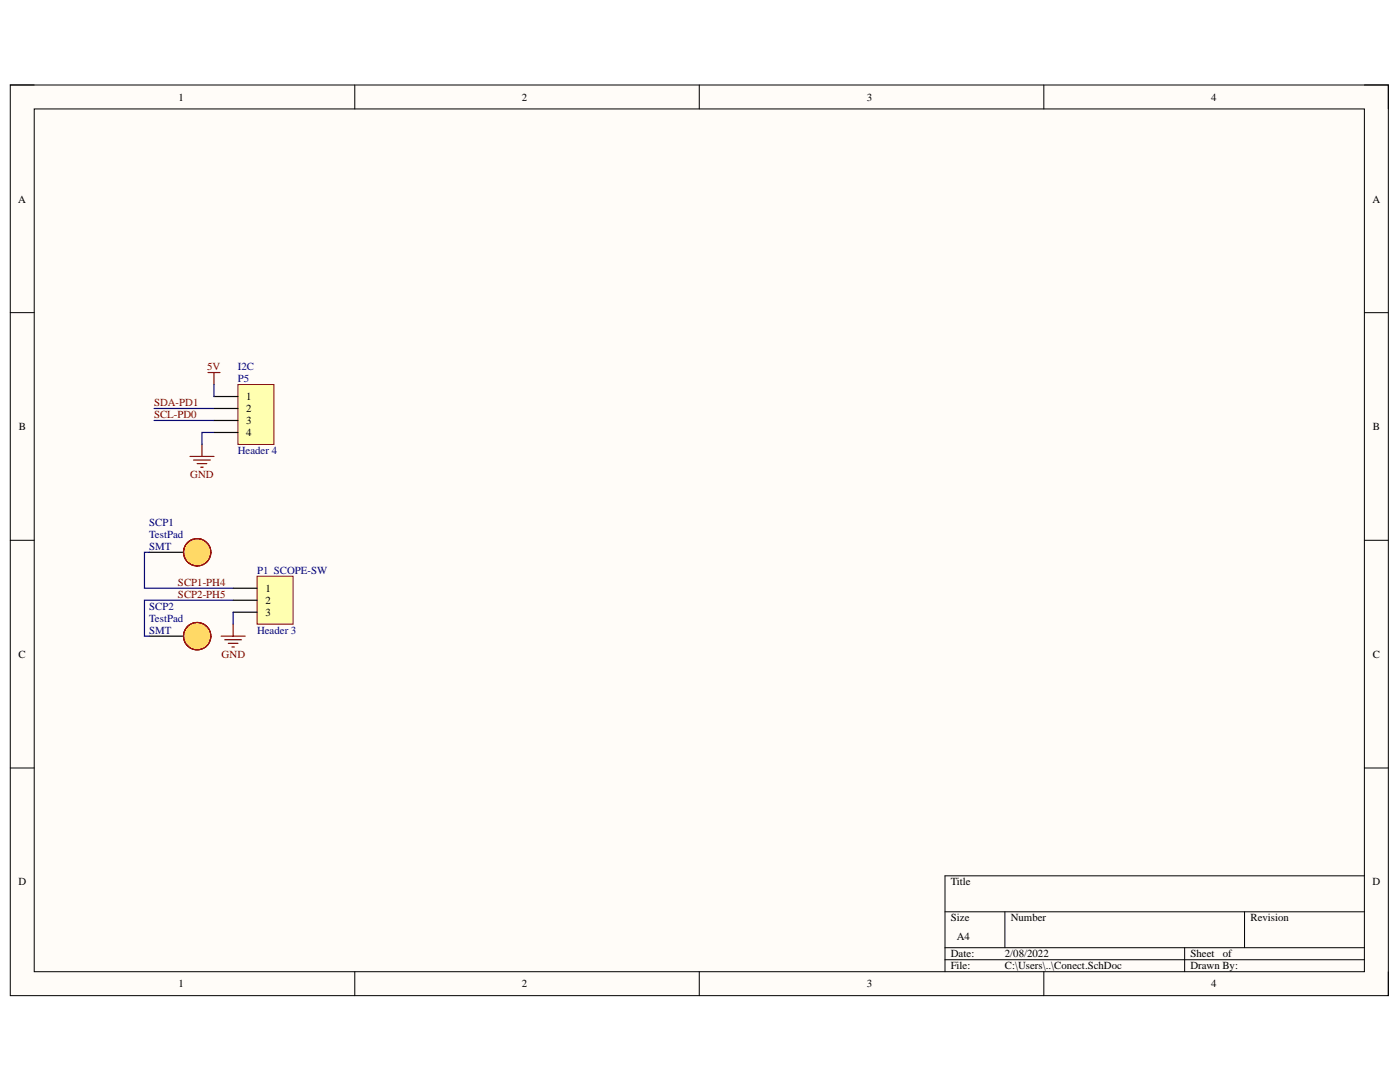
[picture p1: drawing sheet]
<svg xmlns="http://www.w3.org/2000/svg" width="279mm" height="216mm" viewBox="0 0 279 216" stroke-linecap="round" stroke-linejoin="round" font-family="sans-serif">
<defs><g id="words">
<g font-size="2.2">
<text x="35.6" y="20.1">1</text>
<text x="104.2" y="20.1">2</text>
<text x="173" y="20.1">3</text>
<text x="241.7" y="20.1">4</text>
<text x="3.6" y="40.4">A</text>
<text x="273.9" y="40.4">A</text>
<text x="49.1" y="79.9">1</text>
<text x="49.1" y="82.2">2</text>
<text x="3.8" y="85.8">B</text>
<text x="49.1" y="84.6">3</text>
<text x="49.1" y="87">4</text>
<text x="274" y="85.8">B</text>
<text x="53" y="118.1">1</text>
<text x="53" y="120.5">2</text>
<text x="53" y="122.9">3</text>
<text x="3.7" y="131.3">C</text>
<text x="274" y="131.3">C</text>
<text x="3.7" y="176.7">D</text>
<text x="189.8" y="176.7">Title</text>
<text x="273.9" y="176.7">D</text>
<text x="189.8" y="183.9">Size</text>
<text x="201.7" y="183.9">Number</text>
<text x="249.6" y="183.9">Revision</text>
<text x="189.8" y="191">Date:</text>
<text x="191" y="187.5">A4</text>
<text x="200.5" y="191">2/08/2022</text>
<text x="237.6" y="191">Sheet</text>
<text x="244" y="191">of</text>
<text x="35.6" y="197">1</text>
<text x="104.2" y="197">2</text>
<text x="173" y="197">3</text>
<text x="189.8" y="193.4">File:</text>
<text x="200.5" y="193.4">C:\Users\..\Conect.SchDoc</text>
<text x="237.6" y="193.4">Drawn By:</text>
<text x="241.7" y="197">4</text>
</g>
<g font-size="2.2" fill="#800000">
<text x="41.4" y="73.9">5V</text>
<text x="30.7" y="81">SDA-PD1</text>
<text x="30.7" y="83.5">SCL-PD0</text>
<text x="38" y="95.4">GND</text>
<text x="35.5" y="116.9">SCP1-PH4</text>
<text x="35.5" y="119.3">SCP2-PH5</text>
<text x="44.2" y="131.3">GND</text>
</g>
<g font-size="2.2" fill="#000080">
<text x="47.4" y="73.9">I2C</text>
<text x="47.4" y="76.3">P5</text>
<text x="47.4" y="90.6">Header 4</text>
<text x="29.8" y="107.3">TestPad</text>
<text x="29.8" y="105">SCP1</text>
<text x="29.8" y="109.8">SMT</text>
<text x="51.3" y="114.5">P1 SCOPE-SW</text>
<text x="29.8" y="124.1">TestPad</text>
<text x="29.8" y="121.7">SCP2</text>
<text x="29.8" y="126.5">SMT</text>
<text x="51.3" y="126.5">Header 3</text>
</g>
</g></defs>
<path d="M2.1 17h275v181.7h-275z" fill-rule="evenodd" fill="#fffcf8"/>
<path d="M2.1 17h275v181.7h-275z" fill="none" stroke="#000" stroke-width=".2"/>
<path d="M6.8 21.7h265.5v172.2h-265.5z" fill-rule="evenodd" fill="#fffcf8"/>
<g fill="none" stroke="#000" stroke-width=".2">
<path d="M2 17h4.8M70.8 17v4.7M139.6 17v4.7M208.3 17v4.7M272.3 17h4.8v4.7M6.8 21.7h265.5v172.2h-265.5zM2 62.4h4.8M272.3 62.4h4.8M2 107.8h4.8M272.3 107.8h4.8M2 153.2h4.8M272.3 153.2h4.8"/>
<path d="M272.3 174.8h-83.7v19.1M70.8 193.9v4.8M139.6 193.9v4.8M188.6 181.9h83.7M188.6 189.1h83.7M188.6 191.5h83.7M200.5 181.9v7.2M208.3 193.9v4.8M236.4 189.1v4.8M248.4 181.9v7.2M277.1 193.9v4.8"/>
</g>
<path d="M41.5 74.3h2.4M42.7 74.3v2.4M37.9 91.1h4.8M38.6 91.8h3.4M39.4 92.5h1.9M40.1 93.2h.5M40.3 88.7v2.4M44.1 126.9h4.8M44.9 127.7h3.3M45.6 128.4h1.9M46.3 129.1h.5M46.5 124.5v2.4" fill="none" stroke="#800000" stroke-width=".24"/>
<path d="M47.5 76.7h7.2v12h-7.2z" fill-rule="evenodd" fill="#ffffb0"/>
<path d="M47.5 76.7h7.2v12h-7.2z" fill="none" stroke="#800000" stroke-width=".2"/>
<path d="M42.7 79.1h4.8M42.7 81.5h4.8M42.7 83.9h4.8M42.7 86.3h4.8" fill="none" stroke="#000" stroke-width=".24"/>
<path d="M51.3 115h7.2v9.5h-7.2z" fill-rule="evenodd" fill="#ffffb0"/>
<path d="M51.3 115h7.2v9.5h-7.2z" fill="none" stroke="#800000" stroke-width=".2"/>
<path d="M29.8 110.2h7.2M46.5 117.4h4.8M46.5 119.8h4.8M46.5 122.2h4.8" fill="none" stroke="#000" stroke-width=".24"/>
<circle cx="39.4" cy="110.2" r="2.75" fill="#ffd966"/>
<circle cx="39.4" cy="110.2" r="2.75" fill="none" stroke="#f1c232" stroke-width=".2"/>
<g fill="none" stroke="#980000" stroke-width=".24">
<circle cx="39.4" cy="110.2" r="2.73"/>
<circle cx="39.4" cy="110.2" r="2.72"/>
</g>
<path d="M29.8 126.9h7.2" fill="none" stroke="#000" stroke-width=".24"/>
<circle cx="39.4" cy="126.9" r="2.75" fill="#ffd966"/>
<circle cx="39.4" cy="126.9" r="2.75" fill="none" stroke="#f1c232" stroke-width=".2"/>
<circle cx="39.4" cy="126.9" r="2.72" fill="none" stroke="#980000" stroke-width=".24"/>
<path d="M42.7 76.7v2.4M30.7 83.9h12M30.7 81.5h12M42.7 86.3h-2.4v2.4M29.8 110.2h-1v7.2h17.7M46.5 119.8h-17.7v7.1h1M46.5 122.2v2.3" fill="none" stroke="#000080" stroke-width=".24"/>
<use href="#words"/>
</svg>
